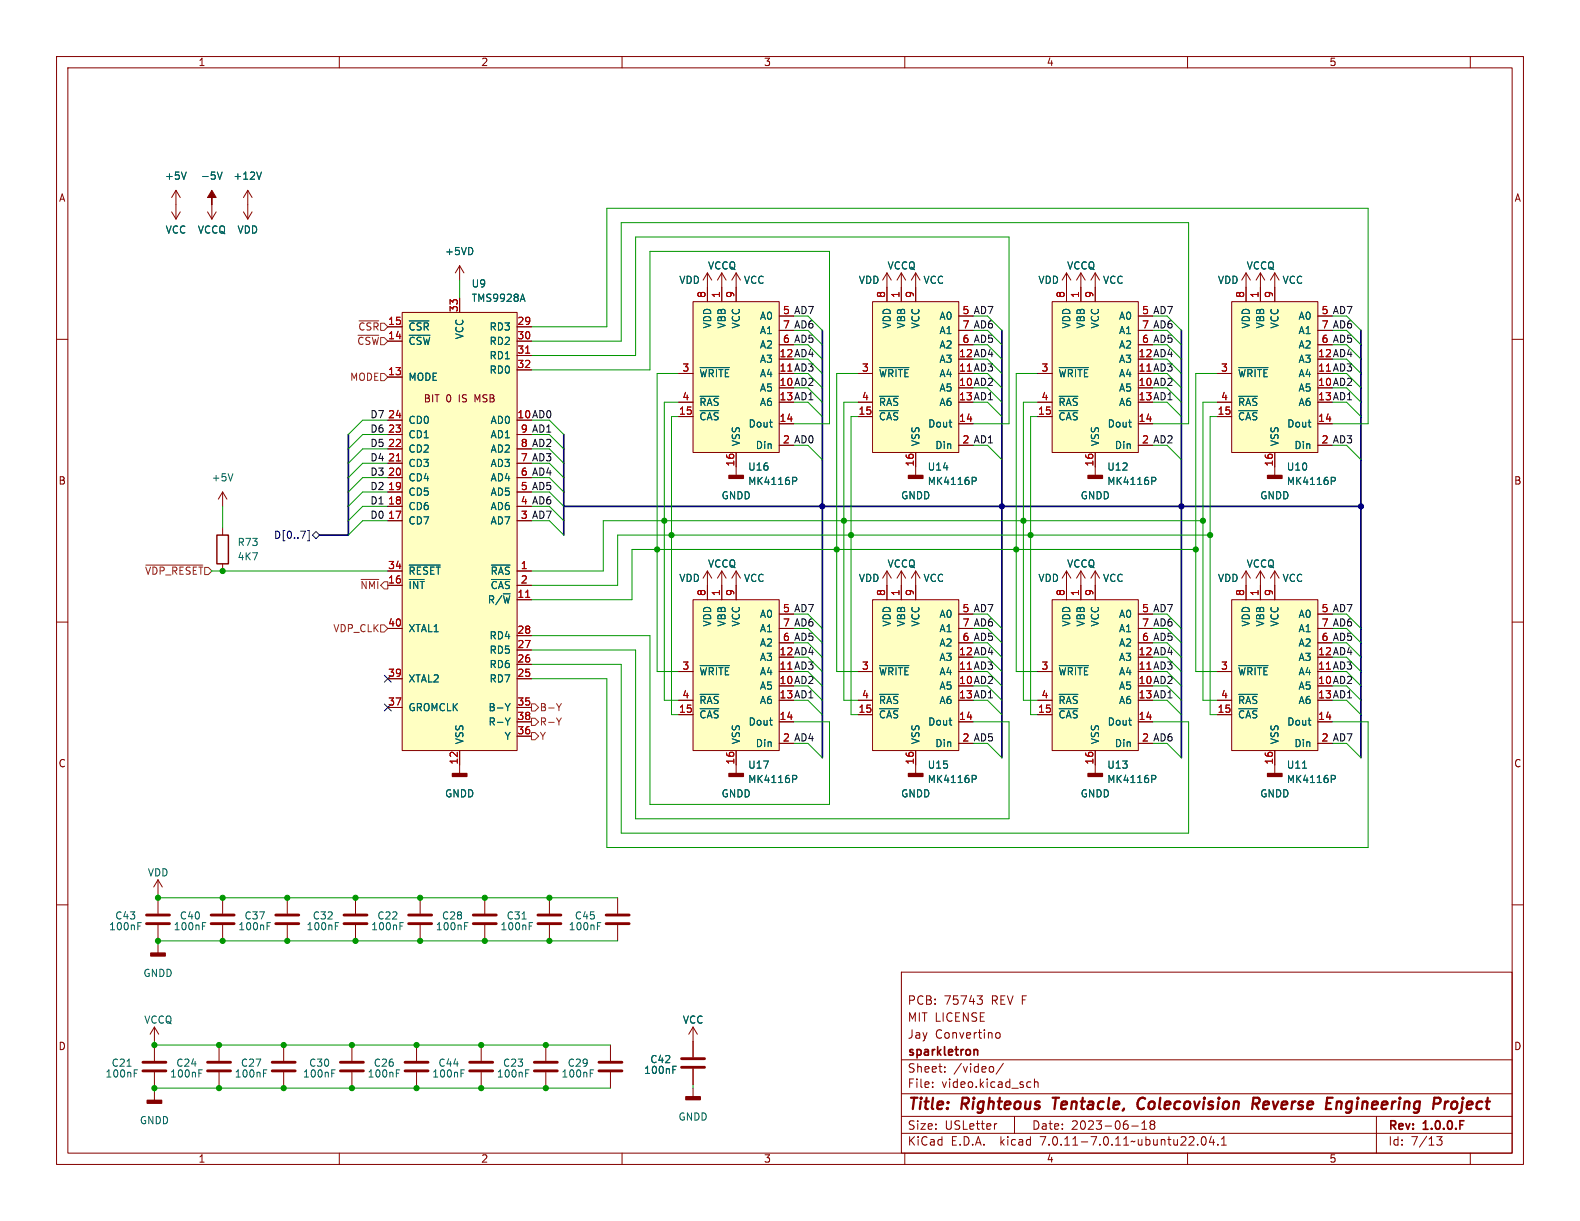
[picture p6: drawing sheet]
<svg xmlns="http://www.w3.org/2000/svg" width="279mm" height="216mm" viewBox="0 0 279 216" stroke-linecap="round" stroke-linejoin="round" font-family="sans-serif">
<defs><g id="words">
<g font-size="2.8" fill="#840000">
<text x="160.4" y="196.8">Title:</text>
<text x="170.1" y="196.8">Righteous</text>
<text x="187" y="196.8">Tentacle,</text>
<text x="202.8" y="196.8">Colecovision</text>
<text x="223.9" y="196.8">Reverse</text>
<text x="237.7" y="196.8">Engineering</text>
<text x="257.5" y="196.8">Project</text>
</g>
<g font-size="2.1" fill="#840000">
<text x="160.4" y="177.9">PCB:</text>
<text x="166.9" y="177.9">75743</text>
<text x="175.4" y="177.9">REV F</text>
<text x="160.4" y="183.9">Jay</text>
<text x="160.4" y="180.9">MIT LICENSE</text>
<text x="165.3" y="183.9">Convertino</text>
<text x="160.4" y="189.9">Sheet:</text>
<text x="160.4" y="187.1">sparkletron</text>
<text x="168.6" y="189.9">/video/</text>
<text x="160.4" y="192.6">File:</text>
<text x="166.5" y="192.6">video.kicad_sch</text>
<text x="160.4" y="202.8">KiCad</text>
<text x="160.4" y="200">Size:</text>
<text x="167.1" y="200">USLetter</text>
<text x="168.1" y="202.8">E.D.A.</text>
<text x="177" y="202.8">kicad</text>
<text x="182.4" y="200">Date:</text>
<text x="184.2" y="202.8">7.0.11-7.0.11~ubuntu22.04.1</text>
<text x="189.4" y="200">2023-06-18</text>
<text x="245.4" y="200.2">Rev:</text>
<text x="245.4" y="202.8">Id:</text>
<text x="249.5" y="202.8">7/13</text>
<text x="251.8" y="200.2">1.0.0.F</text>
</g>
<g font-size="1.8" fill="#840000">
<text x="35" y="11.9">1</text>
<text x="85" y="11.9">2</text>
<text x="135" y="11.9">3</text>
<text x="185" y="11.9">4</text>
<text x="235" y="11.9">5</text>
<text x="10.3" y="35.9">A</text>
<text x="267.7" y="35.9">A</text>
<text x="137.8" y="63.2">12 AD4</text>
<text x="169.5" y="63.2">12 AD4</text>
<text x="201.3" y="63.2">12 AD4</text>
<text x="233" y="63.2">12 AD4</text>
<text x="74.8" y="71.4">BIT</text>
<text x="78.9" y="71.4">0</text>
<text x="81.3" y="71.4">IS</text>
<text x="84.3" y="71.4">MSB</text>
<text x="137.8" y="68.3">10 AD2</text>
<text x="137.8" y="70.9">13 AD1</text>
<text x="169.5" y="68.3">10 AD2</text>
<text x="169.5" y="70.9">13 AD1</text>
<text x="201.3" y="68.3">10 AD2</text>
<text x="201.3" y="70.9">13 AD1</text>
<text x="233" y="68.3">10 AD2</text>
<text x="233" y="70.9">13 AD1</text>
<text x="91.4" y="74">10 AD0</text>
<text x="138.4" y="78.5">2 AD0</text>
<text x="170.1" y="78.5">2 AD1</text>
<text x="201.9" y="78.5">2 AD2</text>
<text x="233.6" y="78.5">2 AD3</text>
<text x="10.3" y="85.9">B</text>
<text x="92" y="89.3">4 AD6</text>
<text x="267.7" y="85.9">B</text>
<text x="137.8" y="116">12 AD4</text>
<text x="169.5" y="116">12 AD4</text>
<text x="201.3" y="116">12 AD4</text>
<text x="233" y="116">12 AD4</text>
<text x="137.8" y="121">10 AD2</text>
<text x="137.8" y="123.6">13 AD1</text>
<text x="169.5" y="121">10 AD2</text>
<text x="169.5" y="123.6">13 AD1</text>
<text x="201.3" y="121">10 AD2</text>
<text x="201.3" y="123.6">13 AD1</text>
<text x="233" y="121">10 AD2</text>
<text x="233" y="123.6">13 AD1</text>
<text x="138.4" y="131.2">2 AD4</text>
<text x="170.1" y="131.2">2 AD5</text>
<text x="201.9" y="131.2">2 AD6</text>
<text x="233.6" y="131.2">2 AD7</text>
<text x="10.3" y="135.9">C</text>
<text x="267.7" y="135.9">C</text>
<text x="10.3" y="185.9">D</text>
<text x="267.7" y="185.9">D</text>
<text x="35" y="205.8">1</text>
<text x="85" y="205.8">2</text>
<text x="135" y="205.8">3</text>
<text x="185" y="205.8">4</text>
<text x="235" y="205.8">5</text>
</g>
<g font-size="1.8" fill="#006464">
<text x="29.1" y="32">+5V</text>
<text x="35.4" y="32">-5V</text>
<text x="41.2" y="32">+12V</text>
<text x="29.2" y="41.5">VCC</text>
<text x="34.9" y="41.5">VCCQ</text>
<text x="41.9" y="41.5">VDD</text>
<text x="78.6" y="45.3">+5VD</text>
<text x="125.1" y="47.9">VCCQ</text>
<text x="156.9" y="47.9">VCCQ</text>
<text x="188.6" y="47.9">VCCQ</text>
<text x="220.4" y="47.9">VCCQ</text>
<text x="83.3" y="51">U9</text>
<text x="83.3" y="53.6">TMS9928A</text>
<text x="120" y="50.4">VDD</text>
<text x="131.5" y="50.4">VCC</text>
<text x="151.8" y="50.4">VDD</text>
<text x="163.2" y="50.4">VCC</text>
<text x="183.5" y="50.4">VDD</text>
<text x="195" y="50.4">VCC</text>
<text x="215.3" y="50.4">VDD</text>
<text x="226.7" y="50.4">VCC</text>
<text x="72.1" y="58.6">~{CSR}</text>
<text x="86.5" y="58.6">RD3</text>
<text x="126" y="58.2" transform="rotate(-90 126 58.2)">VDD</text>
<text x="128.5" y="58.2" transform="rotate(-90 128.5 58.2)">VBB</text>
<text x="131" y="58.2" transform="rotate(-90 131 58.2)">VCC</text>
<text x="134.3" y="56.7">A0</text>
<text x="134.3" y="59.3">A1</text>
<text x="157.7" y="58.2" transform="rotate(-90 157.7 58.2)">VDD</text>
<text x="160.2" y="58.2" transform="rotate(-90 160.2 58.2)">VBB</text>
<text x="162.8" y="58.2" transform="rotate(-90 162.8 58.2)">VCC</text>
<text x="166" y="56.7">A0</text>
<text x="166" y="59.3">A1</text>
<text x="189.5" y="58.2" transform="rotate(-90 189.5 58.2)">VDD</text>
<text x="192" y="58.2" transform="rotate(-90 192 58.2)">VBB</text>
<text x="194.5" y="58.2" transform="rotate(-90 194.5 58.2)">VCC</text>
<text x="197.8" y="56.7">A0</text>
<text x="197.8" y="59.3">A1</text>
<text x="221.2" y="58.2" transform="rotate(-90 221.2 58.2)">VDD</text>
<text x="223.7" y="58.2" transform="rotate(-90 223.7 58.2)">VBB</text>
<text x="226.3" y="58.2" transform="rotate(-90 226.3 58.2)">VCC</text>
<text x="229.5" y="56.7">A0</text>
<text x="229.5" y="59.3">A1</text>
<text x="72.1" y="61.2">~{CSW}</text>
<text x="82.1" y="60.1" transform="rotate(-90 82.1 60.1)">VCC</text>
<text x="86.5" y="61.2">RD2</text>
<text x="86.5" y="63.7">RD1</text>
<text x="134.3" y="64.4">A3</text>
<text x="134.3" y="61.8">A2</text>
<text x="166" y="64.4">A3</text>
<text x="166" y="61.8">A2</text>
<text x="197.8" y="64.4">A3</text>
<text x="197.8" y="61.8">A2</text>
<text x="229.5" y="64.4">A3</text>
<text x="229.5" y="61.8">A2</text>
<text x="72.1" y="67.5">MODE</text>
<text x="86.5" y="66.3">RD0</text>
<text x="123.6" y="66.9">~{WRITE}</text>
<text x="123.6" y="72">~{RAS}</text>
<text x="134.3" y="69.4">A5</text>
<text x="134.3" y="66.9">A4</text>
<text x="134.3" y="72">A6</text>
<text x="155.3" y="66.9">~{WRITE}</text>
<text x="155.3" y="72">~{RAS}</text>
<text x="166" y="69.4">A5</text>
<text x="166" y="66.9">A4</text>
<text x="166" y="72">A6</text>
<text x="187.1" y="66.9">~{WRITE}</text>
<text x="187.1" y="72">~{RAS}</text>
<text x="197.8" y="69.4">A5</text>
<text x="197.8" y="66.9">A4</text>
<text x="197.8" y="72">A6</text>
<text x="218.8" y="66.9">~{WRITE}</text>
<text x="218.8" y="72">~{RAS}</text>
<text x="229.5" y="69.4">A5</text>
<text x="229.5" y="66.9">A4</text>
<text x="229.5" y="72">A6</text>
<text x="72.1" y="77.7">CD1</text>
<text x="72.1" y="75.2">CD0</text>
<text x="86.7" y="75.2">AD0</text>
<text x="86.7" y="77.7">AD1</text>
<text x="123.6" y="74.5">~{CAS}</text>
<text x="132.3" y="75.8">Dout</text>
<text x="155.3" y="74.5">~{CAS}</text>
<text x="164" y="75.8">Dout</text>
<text x="187.1" y="74.5">~{CAS}</text>
<text x="195.8" y="75.8">Dout</text>
<text x="218.8" y="74.5">~{CAS}</text>
<text x="227.5" y="75.8">Dout</text>
<text x="72.1" y="82.8">CD3</text>
<text x="72.1" y="80.2">CD2</text>
<text x="86.7" y="82.8">AD3</text>
<text x="86.7" y="80.2">AD2</text>
<text x="131" y="79" transform="rotate(-90 131 79)">VSS</text>
<text x="132.2" y="83.4">U16</text>
<text x="133.6" y="79.6">Din</text>
<text x="162.8" y="79" transform="rotate(-90 162.8 79)">VSS</text>
<text x="164" y="83.4">U14</text>
<text x="165.3" y="79.6">Din</text>
<text x="194.5" y="79" transform="rotate(-90 194.5 79)">VSS</text>
<text x="195.7" y="83.4">U12</text>
<text x="197.1" y="79.6">Din</text>
<text x="226.3" y="79" transform="rotate(-90 226.3 79)">VSS</text>
<text x="227.5" y="83.4">U10</text>
<text x="228.8" y="79.6">Din</text>
<text x="37.3" y="85.3">+5V</text>
<text x="72.1" y="87.9">CD5</text>
<text x="72.1" y="85.3">CD4</text>
<text x="86.7" y="87.9">AD5</text>
<text x="86.7" y="85.3">AD4</text>
<text x="127.5" y="88.5">GNDD</text>
<text x="132.2" y="86">MK4116P</text>
<text x="159.3" y="88.5">GNDD</text>
<text x="164" y="86">MK4116P</text>
<text x="191" y="88.5">GNDD</text>
<text x="195.7" y="86">MK4116P</text>
<text x="222.8" y="88.5">GNDD</text>
<text x="227.5" y="86">MK4116P</text>
<text x="72.1" y="92.9">CD7</text>
<text x="72.1" y="90.4">CD6</text>
<text x="86.7" y="92.9">AD7</text>
<text x="86.7" y="90.4">AD6</text>
<text x="41.9" y="96.7">R73</text>
<text x="41.9" y="99.3">4K7</text>
<text x="72.1" y="101.8">~{RESET}</text>
<text x="86.7" y="101.8">~{RAS}</text>
<text x="125.1" y="100.6">VCCQ</text>
<text x="156.9" y="100.6">VCCQ</text>
<text x="188.6" y="100.6">VCCQ</text>
<text x="220.4" y="100.6">VCCQ</text>
<text x="72.1" y="104.4">~{INT}</text>
<text x="86.2" y="106.9">R/~{W}</text>
<text x="86.7" y="104.4">~{CAS}</text>
<text x="120" y="103.1">VDD</text>
<text x="131.5" y="103.1">VCC</text>
<text x="151.8" y="103.1">VDD</text>
<text x="163.2" y="103.1">VCC</text>
<text x="183.5" y="103.1">VDD</text>
<text x="195" y="103.1">VCC</text>
<text x="215.3" y="103.1">VDD</text>
<text x="226.7" y="103.1">VCC</text>
<text x="72.1" y="112">XTAL1</text>
<text x="86.5" y="113.3">RD4</text>
<text x="126" y="110.9" transform="rotate(-90 126 110.9)">VDD</text>
<text x="128.5" y="110.9" transform="rotate(-90 128.5 110.9)">VBB</text>
<text x="131" y="110.9" transform="rotate(-90 131 110.9)">VCC</text>
<text x="134.3" y="109.4">A0</text>
<text x="134.3" y="112">A1</text>
<text x="157.7" y="110.9" transform="rotate(-90 157.7 110.9)">VDD</text>
<text x="160.2" y="110.9" transform="rotate(-90 160.2 110.9)">VBB</text>
<text x="162.8" y="110.9" transform="rotate(-90 162.8 110.9)">VCC</text>
<text x="166" y="109.4">A0</text>
<text x="166" y="112">A1</text>
<text x="189.5" y="110.9" transform="rotate(-90 189.5 110.9)">VDD</text>
<text x="192" y="110.9" transform="rotate(-90 192 110.9)">VBB</text>
<text x="194.5" y="110.9" transform="rotate(-90 194.5 110.9)">VCC</text>
<text x="197.8" y="109.4">A0</text>
<text x="197.8" y="112">A1</text>
<text x="221.2" y="110.9" transform="rotate(-90 221.2 110.9)">VDD</text>
<text x="223.7" y="110.9" transform="rotate(-90 223.7 110.9)">VBB</text>
<text x="226.3" y="110.9" transform="rotate(-90 226.3 110.9)">VCC</text>
<text x="229.5" y="109.4">A0</text>
<text x="229.5" y="112">A1</text>
<text x="86.5" y="118.3">RD6</text>
<text x="86.5" y="115.8">RD5</text>
<text x="123.6" y="119.6">~{WRITE}</text>
<text x="134.3" y="119.6">A4</text>
<text x="134.3" y="117.1">A3</text>
<text x="134.3" y="114.5">A2</text>
<text x="155.3" y="119.6">~{WRITE}</text>
<text x="166" y="119.6">A4</text>
<text x="166" y="117.1">A3</text>
<text x="166" y="114.5">A2</text>
<text x="187.1" y="119.6">~{WRITE}</text>
<text x="197.8" y="119.6">A4</text>
<text x="197.8" y="117.1">A3</text>
<text x="197.8" y="114.5">A2</text>
<text x="218.8" y="119.6">~{WRITE}</text>
<text x="229.5" y="119.6">A4</text>
<text x="229.5" y="117.1">A3</text>
<text x="229.5" y="114.5">A2</text>
<text x="72.1" y="126">GROMCLK</text>
<text x="72.1" y="120.9">XTAL2</text>
<text x="86.3" y="126">B-Y</text>
<text x="86.5" y="120.9">RD7</text>
<text x="123.6" y="124.7">~{RAS}</text>
<text x="134.3" y="122.1">A5</text>
<text x="134.3" y="124.7">A6</text>
<text x="155.3" y="124.7">~{RAS}</text>
<text x="166" y="122.1">A5</text>
<text x="166" y="124.7">A6</text>
<text x="187.1" y="124.7">~{RAS}</text>
<text x="197.8" y="122.1">A5</text>
<text x="197.8" y="124.7">A6</text>
<text x="218.8" y="124.7">~{RAS}</text>
<text x="229.5" y="122.1">A5</text>
<text x="229.5" y="124.7">A6</text>
<text x="82.1" y="131.7" transform="rotate(-90 82.1 131.7)">VSS</text>
<text x="86.3" y="128.5">R-Y</text>
<text x="89.1" y="131">Y</text>
<text x="123.6" y="127.2">~{CAS}</text>
<text x="131" y="131.7" transform="rotate(-90 131 131.7)">VSS</text>
<text x="132.3" y="128.5">Dout</text>
<text x="155.3" y="127.2">~{CAS}</text>
<text x="162.8" y="131.7" transform="rotate(-90 162.8 131.7)">VSS</text>
<text x="164" y="128.5">Dout</text>
<text x="187.1" y="127.2">~{CAS}</text>
<text x="194.5" y="131.7" transform="rotate(-90 194.5 131.7)">VSS</text>
<text x="195.8" y="128.5">Dout</text>
<text x="218.8" y="127.2">~{CAS}</text>
<text x="226.3" y="131.7" transform="rotate(-90 226.3 131.7)">VSS</text>
<text x="227.5" y="128.5">Dout</text>
<text x="132.2" y="136.1">U17</text>
<text x="133.6" y="132.3">Din</text>
<text x="164" y="136.1">U15</text>
<text x="165.3" y="132.3">Din</text>
<text x="195.7" y="136.1">U13</text>
<text x="197.1" y="132.3">Din</text>
<text x="227.5" y="136.1">U11</text>
<text x="228.8" y="132.3">Din</text>
<text x="78.6" y="141.2">GNDD</text>
<text x="127.5" y="141.2">GNDD</text>
<text x="132.2" y="138.7">MK4116P</text>
<text x="159.3" y="141.2">GNDD</text>
<text x="164" y="138.7">MK4116P</text>
<text x="191" y="141.2">GNDD</text>
<text x="195.7" y="138.7">MK4116P</text>
<text x="222.8" y="141.2">GNDD</text>
<text x="227.5" y="138.7">MK4116P</text>
<text x="26" y="155.2">VDD</text>
<text x="19.2" y="164.7">100nF</text>
<text x="20.3" y="162.8">C43</text>
<text x="30.6" y="164.7">100nF</text>
<text x="31.7" y="162.8">C40</text>
<text x="42.1" y="164.7">100nF</text>
<text x="43.1" y="162.8">C37</text>
<text x="54.1" y="164.7">100nF</text>
<text x="55.2" y="162.8">C32</text>
<text x="65.5" y="164.7">100nF</text>
<text x="66.6" y="162.8">C22</text>
<text x="77" y="164.7">100nF</text>
<text x="78.1" y="162.8">C28</text>
<text x="88.4" y="164.7">100nF</text>
<text x="89.5" y="162.8">C31</text>
<text x="100.5" y="164.7">100nF</text>
<text x="101.6" y="162.8">C45</text>
<text x="25.3" y="172.9">GNDD</text>
<text x="25.4" y="181.2">VCCQ</text>
<text x="120.7" y="181.2">VCC</text>
<text x="18.6" y="190.7">100nF</text>
<text x="19.6" y="188.8">C21</text>
<text x="30" y="190.7">100nF</text>
<text x="31.1" y="188.8">C24</text>
<text x="41.4" y="190.7">100nF</text>
<text x="42.5" y="188.8">C27</text>
<text x="53.5" y="190.7">100nF</text>
<text x="54.6" y="188.8">C30</text>
<text x="64.9" y="190.7">100nF</text>
<text x="66" y="188.8">C26</text>
<text x="76.3" y="190.7">100nF</text>
<text x="77.4" y="188.8">C44</text>
<text x="87.8" y="190.7">100nF</text>
<text x="88.9" y="188.8">C23</text>
<text x="99.2" y="190.7">100nF</text>
<text x="100.3" y="188.8">C29</text>
<text x="113.8" y="190.1">100nF</text>
<text x="114.9" y="188.2">C42</text>
<text x="24.6" y="199">GNDD</text>
<text x="119.9" y="198.3">GNDD</text>
</g>
<g font-size="1.8" fill="#a90000">
<text x="124.8" y="52.8" transform="rotate(-90 124.8 52.8)">8</text>
<text x="127.4" y="52.8" transform="rotate(-90 127.4 52.8)">1</text>
<text x="129.9" y="52.8" transform="rotate(-90 129.9 52.8)">9</text>
<text x="156.6" y="52.8" transform="rotate(-90 156.6 52.8)">8</text>
<text x="159.1" y="52.8" transform="rotate(-90 159.1 52.8)">1</text>
<text x="161.7" y="52.8" transform="rotate(-90 161.7 52.8)">9</text>
<text x="188.3" y="52.8" transform="rotate(-90 188.3 52.8)">8</text>
<text x="190.9" y="52.8" transform="rotate(-90 190.9 52.8)">1</text>
<text x="193.4" y="52.8" transform="rotate(-90 193.4 52.8)">9</text>
<text x="220.1" y="52.8" transform="rotate(-90 220.1 52.8)">8</text>
<text x="222.6" y="52.8" transform="rotate(-90 222.6 52.8)">1</text>
<text x="225.2" y="52.8" transform="rotate(-90 225.2 52.8)">9</text>
<text x="68.5" y="57.5">15</text>
<text x="81" y="55.3" transform="rotate(-90 81 55.3)">33</text>
<text x="91.4" y="57.5">29</text>
<text x="138.4" y="55.6">5</text>
<text x="138.4" y="58.2">7</text>
<text x="170.1" y="55.6">5</text>
<text x="170.1" y="58.2">7</text>
<text x="201.9" y="55.6">5</text>
<text x="201.9" y="58.2">7</text>
<text x="233.6" y="55.6">5</text>
<text x="233.6" y="58.2">7</text>
<text x="68.5" y="60.1">14</text>
<text x="91.4" y="60.1">30</text>
<text x="91.4" y="62.6">31</text>
<text x="91.4" y="65.2">32</text>
<text x="120.6" y="65.8">3</text>
<text x="137.8" y="65.8">11 AD3</text>
<text x="137.8" y="65.8">11</text>
<text x="137.8" y="63.2">12</text>
<text x="138.4" y="60.7">6</text>
<text x="152.3" y="65.8">3</text>
<text x="169.5" y="65.8">11 AD3</text>
<text x="169.5" y="65.8">11</text>
<text x="169.5" y="63.2">12</text>
<text x="170.1" y="60.7">6</text>
<text x="184.1" y="65.8">3</text>
<text x="201.3" y="65.8">11 AD3</text>
<text x="201.3" y="65.8">11</text>
<text x="201.3" y="63.2">12</text>
<text x="201.9" y="60.7">6</text>
<text x="215.8" y="65.8">3</text>
<text x="233" y="65.8">11 AD3</text>
<text x="233" y="65.8">11</text>
<text x="233" y="63.2">12</text>
<text x="233.6" y="60.7">6</text>
<text x="68.5" y="66.4">13</text>
<text x="120.6" y="70.9">4</text>
<text x="137.8" y="68.3">10</text>
<text x="137.8" y="70.9">13</text>
<text x="152.3" y="70.9">4</text>
<text x="169.5" y="68.3">10</text>
<text x="169.5" y="70.9">13</text>
<text x="184.1" y="70.9">4</text>
<text x="201.3" y="68.3">10</text>
<text x="201.3" y="70.9">13</text>
<text x="215.8" y="70.9">4</text>
<text x="233" y="68.3">10</text>
<text x="233" y="70.9">13</text>
<text x="68.5" y="76.6">23</text>
<text x="68.5" y="74">24</text>
<text x="91.4" y="74">10</text>
<text x="92" y="76.6">9</text>
<text x="120" y="73.4">15</text>
<text x="137.8" y="74.7">14</text>
<text x="151.7" y="73.4">15</text>
<text x="169.5" y="74.7">14</text>
<text x="183.5" y="73.4">15</text>
<text x="201.3" y="74.7">14</text>
<text x="215.2" y="73.4">15</text>
<text x="233" y="74.7">14</text>
<text x="68.5" y="81.7">21</text>
<text x="68.5" y="79.1">22</text>
<text x="92" y="81.7">7</text>
<text x="92" y="79.1">8</text>
<text x="129.9" y="82.6" transform="rotate(-90 129.9 82.6)">16</text>
<text x="138.4" y="78.5">2</text>
<text x="161.7" y="82.6" transform="rotate(-90 161.7 82.6)">16</text>
<text x="170.1" y="78.5">2</text>
<text x="193.4" y="82.6" transform="rotate(-90 193.4 82.6)">16</text>
<text x="201.9" y="78.5">2</text>
<text x="225.2" y="82.6" transform="rotate(-90 225.2 82.6)">16</text>
<text x="233.6" y="78.5">2</text>
<text x="68.5" y="89.3">18</text>
<text x="68.5" y="86.7">19</text>
<text x="68.5" y="84.2">20</text>
<text x="92" y="89.3">4</text>
<text x="92" y="86.7">5</text>
<text x="92" y="84.2">6</text>
<text x="68.5" y="91.8">17</text>
<text x="92" y="91.8">3</text>
<text x="68.5" y="100.7">34</text>
<text x="92" y="100.7">1</text>
<text x="68.5" y="103.3">16</text>
<text x="91.4" y="105.8">11</text>
<text x="92" y="103.3">2</text>
<text x="124.8" y="105.5" transform="rotate(-90 124.8 105.5)">8</text>
<text x="127.4" y="105.5" transform="rotate(-90 127.4 105.5)">1</text>
<text x="129.9" y="105.5" transform="rotate(-90 129.9 105.5)">9</text>
<text x="156.6" y="105.5" transform="rotate(-90 156.6 105.5)">8</text>
<text x="159.1" y="105.5" transform="rotate(-90 159.1 105.5)">1</text>
<text x="161.7" y="105.5" transform="rotate(-90 161.7 105.5)">9</text>
<text x="188.3" y="105.5" transform="rotate(-90 188.3 105.5)">8</text>
<text x="190.9" y="105.5" transform="rotate(-90 190.9 105.5)">1</text>
<text x="193.4" y="105.5" transform="rotate(-90 193.4 105.5)">9</text>
<text x="220.1" y="105.5" transform="rotate(-90 220.1 105.5)">8</text>
<text x="222.6" y="105.5" transform="rotate(-90 222.6 105.5)">1</text>
<text x="225.2" y="105.5" transform="rotate(-90 225.2 105.5)">9</text>
<text x="68.5" y="110.9">40</text>
<text x="91.4" y="112.1">28</text>
<text x="138.4" y="108.3">5</text>
<text x="138.4" y="113.4">6</text>
<text x="138.4" y="110.9">7</text>
<text x="170.1" y="108.3">5</text>
<text x="170.1" y="113.4">6</text>
<text x="170.1" y="110.9">7</text>
<text x="201.9" y="108.3">5</text>
<text x="201.9" y="113.4">6</text>
<text x="201.9" y="110.9">7</text>
<text x="233.6" y="108.3">5</text>
<text x="233.6" y="113.4">6</text>
<text x="233.6" y="110.9">7</text>
<text x="68.5" y="119.8">39</text>
<text x="91.4" y="119.8">25</text>
<text x="91.4" y="117.2">26</text>
<text x="91.4" y="114.7">27</text>
<text x="120.6" y="118.5">3</text>
<text x="137.8" y="118.5">11 AD3</text>
<text x="137.8" y="118.5">11</text>
<text x="137.8" y="116">12</text>
<text x="152.3" y="118.5">3</text>
<text x="169.5" y="118.5">11 AD3</text>
<text x="169.5" y="118.5">11</text>
<text x="169.5" y="116">12</text>
<text x="184.1" y="118.5">3</text>
<text x="201.3" y="118.5">11 AD3</text>
<text x="201.3" y="118.5">11</text>
<text x="201.3" y="116">12</text>
<text x="215.8" y="118.5">3</text>
<text x="233" y="118.5">11 AD3</text>
<text x="233" y="118.5">11</text>
<text x="233" y="116">12</text>
<text x="68.5" y="124.8">37</text>
<text x="91.4" y="124.8">35</text>
<text x="120.6" y="123.6">4</text>
<text x="137.8" y="121">10</text>
<text x="137.8" y="123.6">13</text>
<text x="152.3" y="123.6">4</text>
<text x="169.5" y="121">10</text>
<text x="169.5" y="123.6">13</text>
<text x="184.1" y="123.6">4</text>
<text x="201.3" y="121">10</text>
<text x="201.3" y="123.6">13</text>
<text x="215.8" y="123.6">4</text>
<text x="233" y="121">10</text>
<text x="233" y="123.6">13</text>
<text x="91.4" y="129.9">36</text>
<text x="91.4" y="127.4">38</text>
<text x="120" y="126.1">15</text>
<text x="137.8" y="127.4">14</text>
<text x="138.4" y="131.2">2</text>
<text x="151.7" y="126.1">15</text>
<text x="169.5" y="127.4">14</text>
<text x="170.1" y="131.2">2</text>
<text x="183.5" y="126.1">15</text>
<text x="201.3" y="127.4">14</text>
<text x="201.9" y="131.2">2</text>
<text x="215.2" y="126.1">15</text>
<text x="233" y="127.4">14</text>
<text x="233.6" y="131.2">2</text>
<text x="81" y="135.3" transform="rotate(-90 81 135.3)">12</text>
<text x="129.9" y="135.3" transform="rotate(-90 129.9 135.3)">16</text>
<text x="161.7" y="135.3" transform="rotate(-90 161.7 135.3)">16</text>
<text x="193.4" y="135.3" transform="rotate(-90 193.4 135.3)">16</text>
<text x="225.2" y="135.3" transform="rotate(-90 225.2 135.3)">16</text>
</g>
<g font-size="1.8" fill="#725600">
<text x="63.3" y="58.6">~{CSR}</text>
<text x="63.1" y="61.2">~{CSW}</text>
<text x="61.8" y="67.5">MODE</text>
<text x="25.5" y="101.8">~{VDP_RESET}</text>
<text x="63.6" y="104.4">~{NMI}</text>
<text x="58.8" y="112">VDP_CLK</text>
<text x="95.4" y="126">B-Y</text>
<text x="95.4" y="128.5">R-Y</text>
<text x="95.4" y="131">Y</text>
</g>
<g font-size="1.8" fill="#009600">
<text x="138.4" y="55.6">5 AD7</text>
<text x="138.4" y="58.2">7 AD6</text>
<text x="170.1" y="55.6">5 AD7</text>
<text x="170.1" y="58.2">7 AD6</text>
<text x="201.9" y="55.6">5 AD7</text>
<text x="201.9" y="58.2">7 AD6</text>
<text x="233.6" y="55.6">5 AD7</text>
<text x="233.6" y="58.2">7 AD6</text>
<text x="138.4" y="60.7">6 AD5</text>
<text x="170.1" y="60.7">6 AD5</text>
<text x="201.9" y="60.7">6 AD5</text>
<text x="233.6" y="60.7">6 AD5</text>
<text x="138.4" y="108.3">5 AD7</text>
<text x="138.4" y="113.4">6 AD5</text>
<text x="138.4" y="110.9">7 AD6</text>
<text x="170.1" y="108.3">5 AD7</text>
<text x="170.1" y="113.4">6 AD5</text>
<text x="170.1" y="110.9">7 AD6</text>
<text x="201.9" y="108.3">5 AD7</text>
<text x="201.9" y="113.4">6 AD5</text>
<text x="201.9" y="110.9">7 AD6</text>
<text x="233.6" y="108.3">5 AD7</text>
<text x="233.6" y="113.4">6 AD5</text>
<text x="233.6" y="110.9">7 AD6</text>
</g>
<g font-size="1.8" fill="#0f0f0f">
<text x="65.4" y="74">D7</text>
<text x="65.4" y="76.6">D6</text>
<text x="92" y="76.6">9 AD1</text>
<text x="65.4" y="81.7">D4</text>
<text x="65.4" y="79.1">D5</text>
<text x="92" y="81.7">7 AD3</text>
<text x="92" y="79.1">8 AD2</text>
<text x="65.4" y="89.3">D1</text>
<text x="65.4" y="84.2">D3</text>
<text x="65.4" y="86.7">D2</text>
<text x="92" y="86.7">5 AD5</text>
<text x="92" y="84.2">6 AD4</text>
<text x="65.4" y="91.8">D0</text>
<text x="92" y="91.8">3 AD7</text>
</g>
<text font-size="1.8" fill="#000084" x="48.3" y="95.5">D[0..7]</text>
</g></defs>
<g fill="none" stroke="#840000" stroke-width=".18">
<path d="M10 10h259.4v195.9h-259.4zM12 12h255.4v191.9h-255.4zM60 10v2M110 10v2M160 10v2M210 10v2M260 10v2M30.4 37.5l.7 1.2M31.1 33.7v5M31.1 33.7l-.7 1.2M31.1 33.7l.8 1.2M31.9 37.5l-.8 1.2"/>
<path d="M36.7 37.5l.8 1.2M37.5 36.2v2.5M38.2 37.5l-.7 1.2M43.1 37.5l.7 1.2M43.8 33.7l-.7 1.2M43.8 33.7v5M43.8 33.7l.8 1.2M44.6 37.5l-.8 1.2M10 60h2M68.6 57.8h2.5M71.1 55.2h20.3v77.5h-20.3zM81.3 47v2.5"/>
<path d="M81.3 52.7v2.5M81.3 47l-.8 1.3M81.3 47l.7 1.3M91.4 57.8h2.6M122.6 53.3h15.2v26.7h-15.2zM125.1 48.3v5M125.1 48.3l-.8 1.2M125.1 48.3l.8 1.2M127.6 48.3v5M127.6 48.3l-.7 1.2M127.6 48.3l.8 1.2M130.2 48.3l-.8 1.2"/>
<path d="M130.2 48.3v5M130.2 48.3l.7 1.2M137.8 55.9h2.5M137.8 58.4h2.5M154.3 53.3h15.2v26.7h-15.2zM156.8 48.3v5M156.8 48.3l-.7 1.2M156.8 48.3l.8 1.2M159.4 48.3v5M159.4 48.3l-.8 1.2M159.4 48.3l.7 1.2M161.9 48.3v5"/>
<path d="M161.9 48.3l-.7 1.2M161.9 48.3l.8 1.2M169.5 55.9h2.6M169.5 58.4h2.6M186.1 53.3h15.2v26.7h-15.2zM188.6 48.3v5M188.6 48.3l-.8 1.2M188.6 48.3l.8 1.2M191.1 48.3v5M191.1 48.3l-.7 1.2M191.1 48.3l.8 1.2M193.7 48.3v5"/>
<path d="M193.7 48.3l-.8 1.2M193.7 48.3l.7 1.2M201.3 55.9h2.5M201.3 58.4h2.5M217.8 53.3h15.2v26.7h-15.2zM220.3 48.3v5M220.3 48.3l-.7 1.2M220.3 48.3l.8 1.2M222.9 48.3v5M222.9 48.3l-.8 1.2M222.9 48.3l.7 1.2M225.4 48.3v5"/>
<path d="M225.4 48.3l-.7 1.2M225.4 48.3l.8 1.2M233 55.9h2.6M233 58.4h2.6M267.4 60h2M68.6 66.7h2.5M68.6 60.3h2.5M68.6 79.4h2.5M68.6 76.8h2.5M68.6 74.3h2.5M91.4 60.3h2.6M91.4 79.4h2.6"/>
<path d="M91.4 76.8h2.6M91.4 62.9h2.6M91.4 65.4h2.6M120 73.7h2.6M120 66h2.6M120 71.1h2.6M137.8 74.9h2.5M137.8 61h2.5M151.8 73.7h2.5M151.8 66h2.5M151.8 71.1h2.5M169.5 74.9h2.6"/>
<path d="M169.5 61h2.6M183.5 73.7h2.6M183.5 66h2.6M183.5 71.1h2.6M201.3 74.9h2.5M201.3 61h2.5M215.3 73.7h2.5M215.3 66h2.5M215.3 71.1h2.5M233 74.9h2.6M233 61h2.6M39.4 87l-.8 1.3"/>
<path d="M39.4 87v2.5M39.4 93.3v1.3M39.4 99.7v1.3M39.4 87l.7 1.3M68.6 92.1h2.5M68.6 89.5h2.5M68.6 87h2.5M68.6 84.5h2.5M68.6 81.9h2.5M91.4 92.1h2.6M91.4 87h2.6M91.4 84.5h2.6"/>
<path d="M91.4 81.9h2.6M130.2 80v4.1M161.9 80v4.1M193.7 80v4.1M225.4 80v4.1M10 110h2M68.6 111.1h2.5M68.6 101h2.5M68.6 103.5h2.5M91.4 101h2.6M91.4 106h2.6M91.4 103.5h2.6"/>
<path d="M91.4 117.5h2.6M91.4 114.9h2.6M91.4 112.4h2.6M120 118.7h2.6M122.6 106h15.2v26.7h-15.2zM125.1 101l-.8 1.2M125.1 101v5M125.1 101l.8 1.2M127.6 101v5M127.6 101l-.7 1.2M127.6 101l.8 1.2M130.2 101v5"/>
<path d="M130.2 101l-.8 1.2M130.2 101l.7 1.2M137.8 108.6h2.5M137.8 113.7h2.5M137.8 111.1h2.5M151.8 118.7h2.5M154.3 106h15.2v26.7h-15.2zM156.8 101v5M156.8 101l-.7 1.2M156.8 101l.8 1.2M159.4 101l-.8 1.2M159.4 101v5"/>
<path d="M159.4 101l.7 1.2M161.9 101v5M161.9 101l-.7 1.2M161.9 101l.8 1.2M169.5 108.6h2.6M169.5 113.7h2.6M169.5 111.1h2.6M183.5 118.7h2.6M186.1 106h15.2v26.7h-15.2zM188.6 101l-.8 1.2M188.6 101v5M188.6 101l.8 1.2"/>
<path d="M191.1 101l-.7 1.2M191.1 101v5M191.1 101l.8 1.2M193.7 101l-.8 1.2M193.7 101v5M193.7 101l.7 1.2M201.3 108.6h2.5M201.3 113.7h2.5M201.3 111.1h2.5M215.3 118.7h2.5M217.8 106h15.2v26.7h-15.2zM220.3 101l-.7 1.2"/>
<path d="M220.3 101v5M220.3 101l.8 1.2M222.9 101l-.8 1.2M222.9 101v5M222.9 101l.7 1.2M225.4 101v5M225.4 101l-.7 1.2M225.4 101l.8 1.2M233 108.6h2.6M233 113.7h2.6M233 111.1h2.6M267.4 110h2"/>
<path d="M68.6 120h2.5M68.6 125.1h2.5M81.3 132.7v4.1M91.4 127.6h2.6M91.4 120h2.6M91.4 125.1h2.6M91.4 130.2h2.6M120 126.4h2.6M120 123.8h2.6M130.2 132.7v4.1M137.8 127.6h2.5M151.8 126.4h2.5"/>
<path d="M151.8 123.8h2.5M161.9 132.7v4.1M169.5 127.6h2.6M183.5 126.4h2.6M183.5 123.8h2.6M193.7 132.7v4.1M201.3 127.6h2.5M215.3 126.4h2.5M215.3 123.8h2.5M225.4 132.7v4.1M233 127.6h2.6M10 160h2"/>
<path d="M27.9 155.6l-.7 1.2M27.9 155.6v2.5M27.9 158.8v2.7M27.9 155.6l.8 1.2M39.4 158.8v2.7M50.8 158.8v2.7M62.9 158.8v2.7M74.3 158.8v2.7M85.7 158.8v2.7M97.2 158.8v2.7M109.2 158.8v2.7M267.4 160h2"/>
<path d="M27.9 163.6v2.8M27.9 167v1.5M39.4 163.6v2.8M50.8 163.6v2.8M62.9 163.6v2.8M74.3 163.6v2.8M85.7 163.6v2.8M97.2 163.6v2.8M109.2 163.6v2.8M159.4 171.9h108v32h-108zM172.8 176.1h.9l-.5 .6 .4 .1 .1 .5-.3 .3h-.4M27.3 181.6v2.6"/>
<path d="M27.3 184.8v2.8M27.3 189.6v2.8M27.3 193v1.6M27.3 181.6l-.8 1.3M27.3 181.6l.8 1.3M38.7 184.8v2.8M38.7 189.6v2.8M50.2 184.8v2.8M50.2 189.6v2.8M62.2 184.8v2.8M62.2 189.6v2.8M73.7 184.8v2.8"/>
<path d="M73.7 189.6v2.8M85.1 184.8v2.8M85.1 189.6v2.8M96.5 184.8v2.8M96.5 189.6v2.8M107.9 184.8v2.8M107.9 189.6v2.8M122.6 181.6l-.8 1.3M122.6 181.6v5.3M122.6 189v2.8M122.6 192.4v1.5M122.6 181.6l.7 1.3"/>
<path d="M159.4 197.4h108M159.4 193.4h108M159.4 187.4h108M164.9 192.1v.2M164.9 191.4v.1M167.1 189.4v.2M167.1 188.7v.1M175.4 188.6l.3 .3v.4l-.3 .3M176.1 182.9l.3-.3 .3 .1 .2 .2v.4l-.2 .2-.3 .1-.3-.3M176.3 198.7l-.3 .1M177.4 188l-1.3 1.9M179.4 197.4v3"/>
<path d="M181.9 191.3l.4 .1M182.3 192.2l-.4 .1M182.9 191.4l.2-.1 .4 .1 .1 .9M182.9 190.8v1.5M200.1 199.1h1.2M201.9 199.7h.9M201.9 198.6l.5-.4v1.5M203.6 198.8l-.2 .3v.3l.2 .3 .5-.1 .1-.2-.1-.4-.2-.2M203.6 198.8l-.2-.3 .2-.3 .5 .1 .1 .2-.3 .3M203.6 198.8h.3M243.4 197.4v6.5M60 203.9v2"/>
<path d="M110 203.9v2M159.4 200.4h108M160 203.9v2M210 203.9v2M211.8 202.3v.2M212.6 201.1l.2-.1a.81 .81 0 0 1 .6 .6 .81 .81 0 0 1-.3 .8l-.2 .1a.81 .81 0 0 1-.3-1.4zM214.2 200.9l-.3 1.1h.9M214.6 201.5v1M215.4 202.3v.2M216 202.5h.9M216 201.4l.4-.4v1.5M254.1 201h.9l-.5 .6 .4 .1v.6l-.2 .2-.6-.1"/>
<path d="M260 203.9v2"/>
</g>
<path d="M186.1 194.1h1.2M186.7 194.1l-.2 2M202.1 194.1a1.13 1.13 0 0 0-.9 .7 1.13 1.13 0 0 0 .2 1.2l.3 .1 .5-.1M221.5 195.2h.8a.55 .55 0 0 0 .4-.5 .55 .55 0 0 0-.3-.6h-.7l-.3 2M222 195.2l.6 .9M236.4 194.8l-.1 1.3M237 194.8l-.6 .2M255.6 194.8l-.2 1.3M256.2 194.8l-.4 .1-.3 .3M256.8 195l-.2 .7 .2 .3" fill="none" stroke="#840000" stroke-width=".4"/>
<path d="M172.3 185.6h.5l.1 1" fill="none" stroke="#840000" stroke-width=".3"/>
<g fill="#840000" stroke="#840000" stroke-width=".25">
<path d="M80 136.8h2.5v.5h-2.5z"/>
<path d="M160.7 84.1h2.5v.5h-2.5z"/>
<path d="M128.9 136.8h2.5v.5h-2.5z"/>
<path d="M224.2 136.8h2.5v.5h-2.5z"/>
<path d="M192.4 136.8h2.5v.5h-2.5z"/>
<path d="M192.4 84.1h2.5v.5h-2.5z"/>
<path d="M26 194.6h2.6v.5h-2.6z"/>
<path d="M128.9 84.1h2.5v.5h-2.5z"/>
<path d="M224.2 84.1h2.5v.5h-2.5z"/>
<path d="M26.7 168.5h2.5v.5h-2.5z"/>
<path d="M121.3 193.9h2.5v.5h-2.5z"/>
<path d="M160.7 136.8h2.5v.5h-2.5z"/>
</g>
<g fill="#ffffc2" stroke="#ffffc2" stroke-width=".18">
<path d="M122.6 53.3h15.2v26.7h-15.2z"/>
<path d="M122.6 106h15.2v26.7h-15.2z"/>
<path d="M186.1 106h15.2v26.7h-15.2z"/>
<path d="M186.1 53.3h15.2v26.7h-15.2z"/>
<path d="M71.1 55.2h20.3v77.5h-20.3z"/>
<path d="M217.8 53.3h15.2v26.7h-15.2z"/>
<path d="M217.8 106h15.2v26.7h-15.2z"/>
<path d="M154.3 106h15.2v26.7h-15.2z"/>
<path d="M154.3 53.3h15.2v26.7h-15.2z"/>
</g>
<g fill="none" stroke="#006464" stroke-width=".18">
<path d="M32.9 30.4l-.4 1.3M38.4 30.4l.5 1.3 .4-1.3M46.2 30.4l-.4 1.3M72.4 59.3h3.6M72.4 56.7h3.5M92.4 52l.4 1.3M123.8 72.6h3.3M123.8 65h5.2M123.8 70.1h3.3M155.5 72.6h3.4M155.5 65h5.2M155.5 70.1h3.4"/>
<path d="M187.3 72.6h3.3M187.3 65h5.2M187.3 70.1h3.3M219 72.6h3.4M219 65h5.2M219 70.1h3.4M41.2 83.8l-.4 1.2M72.4 99.9h5.5M86.9 99.9h3.3M140.2 84.4h.5l.2 .2-.1 .4-.6 .1M171.9 84.4h.5l.2 .2-.1 .4-.6 .1M203.7 84.4h.5l.2 .2-.1 .4-.6 .1"/>
<path d="M235.4 84.4h.5l.2 .2-.1 .4-.6 .1M86.9 102.5h3.3M123.8 117.7h5.2M155.5 117.7h5.2M187.3 117.7h5.2M219 117.7h5.2M90.2 124.4l-.4 .7M90.2 126.9l-.4 .7M123.8 125.3h3.3M123.8 122.8h3.3M140.2 137.1h.5l.2 .2-.1 .4-.6 .1M155.5 125.3h3.4"/>
<path d="M155.5 122.8h3.4M171.9 137.1h.5l.2 .2-.1 .4-.6 .1M187.3 125.3h3.3M187.3 122.8h3.3M203.7 137.1h.5l.2 .2-.1 .4-.6 .1M219 125.3h3.4M219 122.8h3.4M230.3 135.8h.8M235.4 137.1h.5l.2 .2-.1 .4-.6 .1M24.4 163.7h.4M24.4 163.1h.6M35.8 163.7h.4"/>
<path d="M35.8 163.1h.6M47.2 163.7h.5M47.2 163.1h.6M59.3 163.7h.4M59.3 163.1h.6M70.7 163.7h.5M70.7 163.1h.6M82.2 163.7h.4M82.2 163.1h.6M92.3 162.5h.7M93.6 163.7h.4M93.6 163.1h.6"/>
<path d="M105.7 163.7h.4M105.7 163.1h.6M22.5 188.5h.7M23.7 189.8h.5M23.7 189.2h.6M35.2 189.8h.4M35.2 189.2h.6M46.6 189.8h.4M46.6 189.2h.6M58.7 189.8h.4M58.7 189.2h.6M70.1 189.8h.4"/>
<path d="M70.1 189.2h.6M81.5 189.8h.4M81.5 189.2h.6M93 189.8h.4M93 189.2h.6M104.4 189.8h.4M104.4 189.2h.6M119 188.5h.6M119 189.1h.4"/>
</g>
<path d="M37.5 33.7l.7 1.2h-.7v1.3v-1.3h-.8z" fill="#840000" stroke="#840000" stroke-width=".18"/>
<g fill="none" stroke="#840000" stroke-width=".51">
<path d="M25.9 163.3h4.1M25.9 161.8h4.1M37.3 163.3h4.1M37.3 161.8h4.1M48.8 163.3h4M48.8 161.8h4M60.8 163.3h4.1M60.8 161.8h4.1M72.3 163.3h4M72.3 161.8h4M83.7 163.3h4.1M83.7 161.8h4.1"/>
<path d="M95.1 163.3h4.1M95.1 161.8h4.1M107.2 163.3h4.1M107.2 161.8h4.1M25.3 189.4h4M25.3 187.8h4M36.7 189.4h4.1M36.7 187.8h4.1M48.1 189.4h4.1M48.1 187.8h4.1M60.2 189.4h4.1M60.2 187.8h4.1"/>
<path d="M71.6 189.4h4.1M71.6 187.8h4.1M83.1 189.4h4M83.1 187.8h4M94.5 189.4h4.1M94.5 187.8h4.1M105.9 189.4h4.1M105.9 187.8h4.1M120.5 188.7h4.1M120.5 187.2h4.1"/>
</g>
<path d="M93 62.4h.7M70.1 81.5h.7M93 105.6h.7" fill="none" stroke="#a90000" stroke-width=".18"/>
<path d="M38.4 94.6h2v5.1h-2z" fill="none" stroke="#840000" stroke-width=".25"/>
<path d="M63.3 59.3h3.7M63.5 56.7h3.5M67.3 66h.6l.7 .7-.7 .6h-.6zM25.8 99.9h10.1M63.8 102.5h3.2M67.3 110.5h.6l.7 .6-.7 .7h-.6zM94 124.5h.6l.6 .6-.6 .6h-.6zM94 127h.6l.6 .6-.6 .7h-.6zM94 129.5h.6l.6 .7-.6 .6h-.6zM99.3 124.4l-.5 .7M99.3 126.9l-.5 .7" fill="none" stroke="#725600" stroke-width=".18"/>
<path d="M54.4 93.8h.3v1.8h-.3M55.2 94.6l.7-.6 .6 .6-.6 .7zM68 119.4l1.2 1.2M69.2 119.4l-1.2 1.2M68 124.5l1.2 1.2M69.2 124.5l-1.2 1.2" fill="none" stroke="#000084" stroke-width=".18"/>
<path d="M145.4 58.4v75.6M177.2 58.4v75.6M208.9 58.4v75.6M240.7 58.4v75.6M61.6 76.8v17.8h-5.1M99.7 76.8v17.8M99.7 89.5h141" fill="none" stroke="#000084" stroke-width=".3"/>
<g fill="none" stroke="#009600" stroke-width=".18">
<path d="M81.3 49.5v3.2M94 57.8h13.3v-21h134.6v38.1h-6.3M142.9 55.9l2.5 2.5M142.9 58.4l2.5 2.6M174.6 55.9l2.6 2.5M174.6 58.4l2.6 2.6M206.4 58.4l2.5 2.6M206.4 55.9l2.5 2.5M238.1 55.9l2.6 2.5M238.1 58.4l2.6 2.6M68.6 74.3h-4.5l-2.5 2.5M68.6 76.8h-4.5l-2.5 2.6"/>
<path d="M68.6 79.4h-4.5l-2.5 2.5M94 65.4h20.9v-20.9h31.8v30.4h-6.4M94 62.9h18.4v-21h66v33h-6.3M94 60.3h15.9v-20.9h100.3v35.5h-6.4M94 74.3h3.2l2.5 2.5M94 76.8h3.2l2.5 2.6M94 79.4h3.2l2.5 2.5M120 71.1h-2.5v52.7h2.5M120 73.7h-1.3v52.7h1.3M120 66h-3.8v52.7h3.8M142.9 71.1l2.5 2.6M142.9 78.7l2.5 2.6"/>
<path d="M142.9 68.6l2.5 2.5M142.9 63.5l2.5 2.5M142.9 61l2.5 2.5M142.9 66l2.5 2.6M151.8 71.1h-2.6v52.7h2.6M151.8 73.7h-1.3v52.7h1.3M151.8 66h-3.8v52.7h3.8M174.6 63.5l2.6 2.5M174.6 61l2.6 2.5M174.6 66l2.6 2.6M174.6 68.6l2.6 2.5M174.6 71.1l2.6 2.6"/>
<path d="M174.6 78.7l2.6 2.6M183.5 71.1h-2.5v52.7h2.5M183.5 73.7h-1.3v52.7h1.3M183.5 66h-3.8v52.7h3.8M206.4 63.5l2.5 2.5M206.4 66l2.5 2.6M206.4 71.1l2.5 2.6M206.4 68.6l2.5 2.5M206.4 78.7l2.5 2.6M206.4 61l2.5 2.5M215.3 71.1h-2.6v52.7h2.6M215.3 73.7h-1.3v52.7h1.3"/>
<path d="M215.3 66h-3.8v52.7h3.8M238.1 78.7l2.6 2.6M238.1 66l2.6 2.6M238.1 71.1l2.6 2.6M238.1 68.6l2.6 2.5M238.1 61l2.6 2.5M238.1 63.5l2.6 2.5M39.4 89.5v3.8M68.6 92.1h-4.5l-2.5 2.5M68.6 81.9h-4.5l-2.5 2.6M68.6 84.5h-4.5l-2.5 2.5M68.6 89.5h-4.5l-2.5 2.6"/>
<path d="M68.6 87h-4.5l-2.5 2.5M94 92.1h3.2l2.5 2.5M94 81.9h3.2l2.5 2.6M94 84.5h3.2l2.5 2.5M94 89.5h3.2l2.5 2.6M94 87h3.2l2.5 2.5M211.5 97.2h-99.7v8.8h-17.8M212.7 92.1h-106v8.9h-12.7M214 94.6h-104.8v8.9h-15.2M37.5 101h31.1M94 112.4h20.9v29.8h31.8v-14.6h-6.4M94 114.9h18.4v29.9h66v-17.2h-6.3"/>
<path d="M94 117.5h15.9v29.8h100.3v-19.7h-6.4M142.9 111.1l2.5 2.6M142.9 108.6l2.5 2.5M142.9 118.7l2.5 2.6M142.9 116.2l2.5 2.5M142.9 113.7l2.5 2.5M174.6 113.7l2.6 2.5M174.6 116.2l2.6 2.5M174.6 111.1l2.6 2.6M174.6 108.6l2.6 2.5M174.6 118.7l2.6 2.6M206.4 108.6l2.5 2.5"/>
<path d="M206.4 111.1l2.5 2.6M206.4 116.2l2.5 2.5M206.4 113.7l2.5 2.5M206.4 118.7l2.5 2.6M238.1 113.7l2.6 2.5M238.1 116.2l2.6 2.5M238.1 118.7l2.6 2.6M238.1 108.6l2.6 2.5M238.1 111.1l2.6 2.6M94 120h13.3v29.9h134.6v-22.3h-6.3M142.9 121.3l2.5 2.5M142.9 131.4l2.5 2.6"/>
<path d="M142.9 123.8l2.5 2.6M174.6 121.3l2.6 2.5M174.6 131.4l2.6 2.6M174.6 123.8l2.6 2.6M206.4 121.3l2.5 2.5M206.4 123.8l2.5 2.6M206.4 131.4l2.5 2.6M238.1 121.3l2.6 2.5M238.1 131.4l2.6 2.6M238.1 123.8l2.6 2.6M27.9 158.1v.7h81.3M109.2 166.4h-81.3v.6"/>
<path d="M27.3 184.2v.6h80.6M107.9 192.4h-80.6v.6M122.6 191.8v.6"/>
</g>
<g fill="#009600" stroke="#009600" stroke-width=".18">
<circle cx="62.2" cy="184.8" r=".46"/>
<circle cx="62.2" cy="192.4" r=".46"/>
<circle cx="85.1" cy="192.4" r=".46"/>
<circle cx="96.5" cy="184.8" r=".46"/>
<circle cx="85.1" cy="184.8" r=".46"/>
<circle cx="73.7" cy="184.8" r=".46"/>
<circle cx="62.9" cy="166.4" r=".46"/>
<circle cx="96.5" cy="192.4" r=".46"/>
<circle cx="73.7" cy="192.4" r=".46"/>
<circle cx="97.2" cy="158.8" r=".46"/>
<circle cx="74.3" cy="166.4" r=".46"/>
<circle cx="85.7" cy="166.4" r=".46"/>
<circle cx="97.2" cy="166.4" r=".46"/>
<circle cx="74.3" cy="158.8" r=".46"/>
<circle cx="148" cy="97.2" r=".46"/>
<circle cx="85.7" cy="158.8" r=".46"/>
<circle cx="62.9" cy="158.8" r=".46"/>
<circle cx="39.4" cy="101" r=".46"/>
<circle cx="116.2" cy="97.2" r=".46"/>
<circle cx="117.5" cy="92.1" r=".46"/>
<circle cx="118.7" cy="94.6" r=".46"/>
<circle cx="38.7" cy="184.8" r=".46"/>
<circle cx="38.7" cy="192.4" r=".46"/>
<circle cx="39.4" cy="166.4" r=".46"/>
<circle cx="39.4" cy="158.8" r=".46"/>
<circle cx="27.9" cy="158.8" r=".46"/>
<circle cx="50.2" cy="192.4" r=".46"/>
<circle cx="50.2" cy="184.8" r=".46"/>
<circle cx="27.3" cy="192.4" r=".46"/>
<circle cx="27.3" cy="184.8" r=".46"/>
<circle cx="50.8" cy="166.4" r=".46"/>
<circle cx="50.8" cy="158.8" r=".46"/>
<circle cx="27.9" cy="166.4" r=".46"/>
<circle cx="149.2" cy="92.1" r=".46"/>
<circle cx="150.5" cy="94.6" r=".46"/>
<circle cx="179.7" cy="97.2" r=".46"/>
<circle cx="211.5" cy="97.2" r=".46"/>
<circle cx="181" cy="92.1" r=".46"/>
<circle cx="182.2" cy="94.6" r=".46"/>
<circle cx="212.7" cy="92.1" r=".46"/>
<circle cx="214" cy="94.6" r=".46"/>
</g>
<g fill="#000084" stroke="#000084" stroke-width=".18">
<circle cx="145.4" cy="89.5" r=".46"/>
<circle cx="177.2" cy="89.5" r=".46"/>
<circle cx="208.9" cy="89.5" r=".46"/>
<circle cx="240.7" cy="89.5" r=".46"/>
</g>
<use href="#words"/>
</svg>
